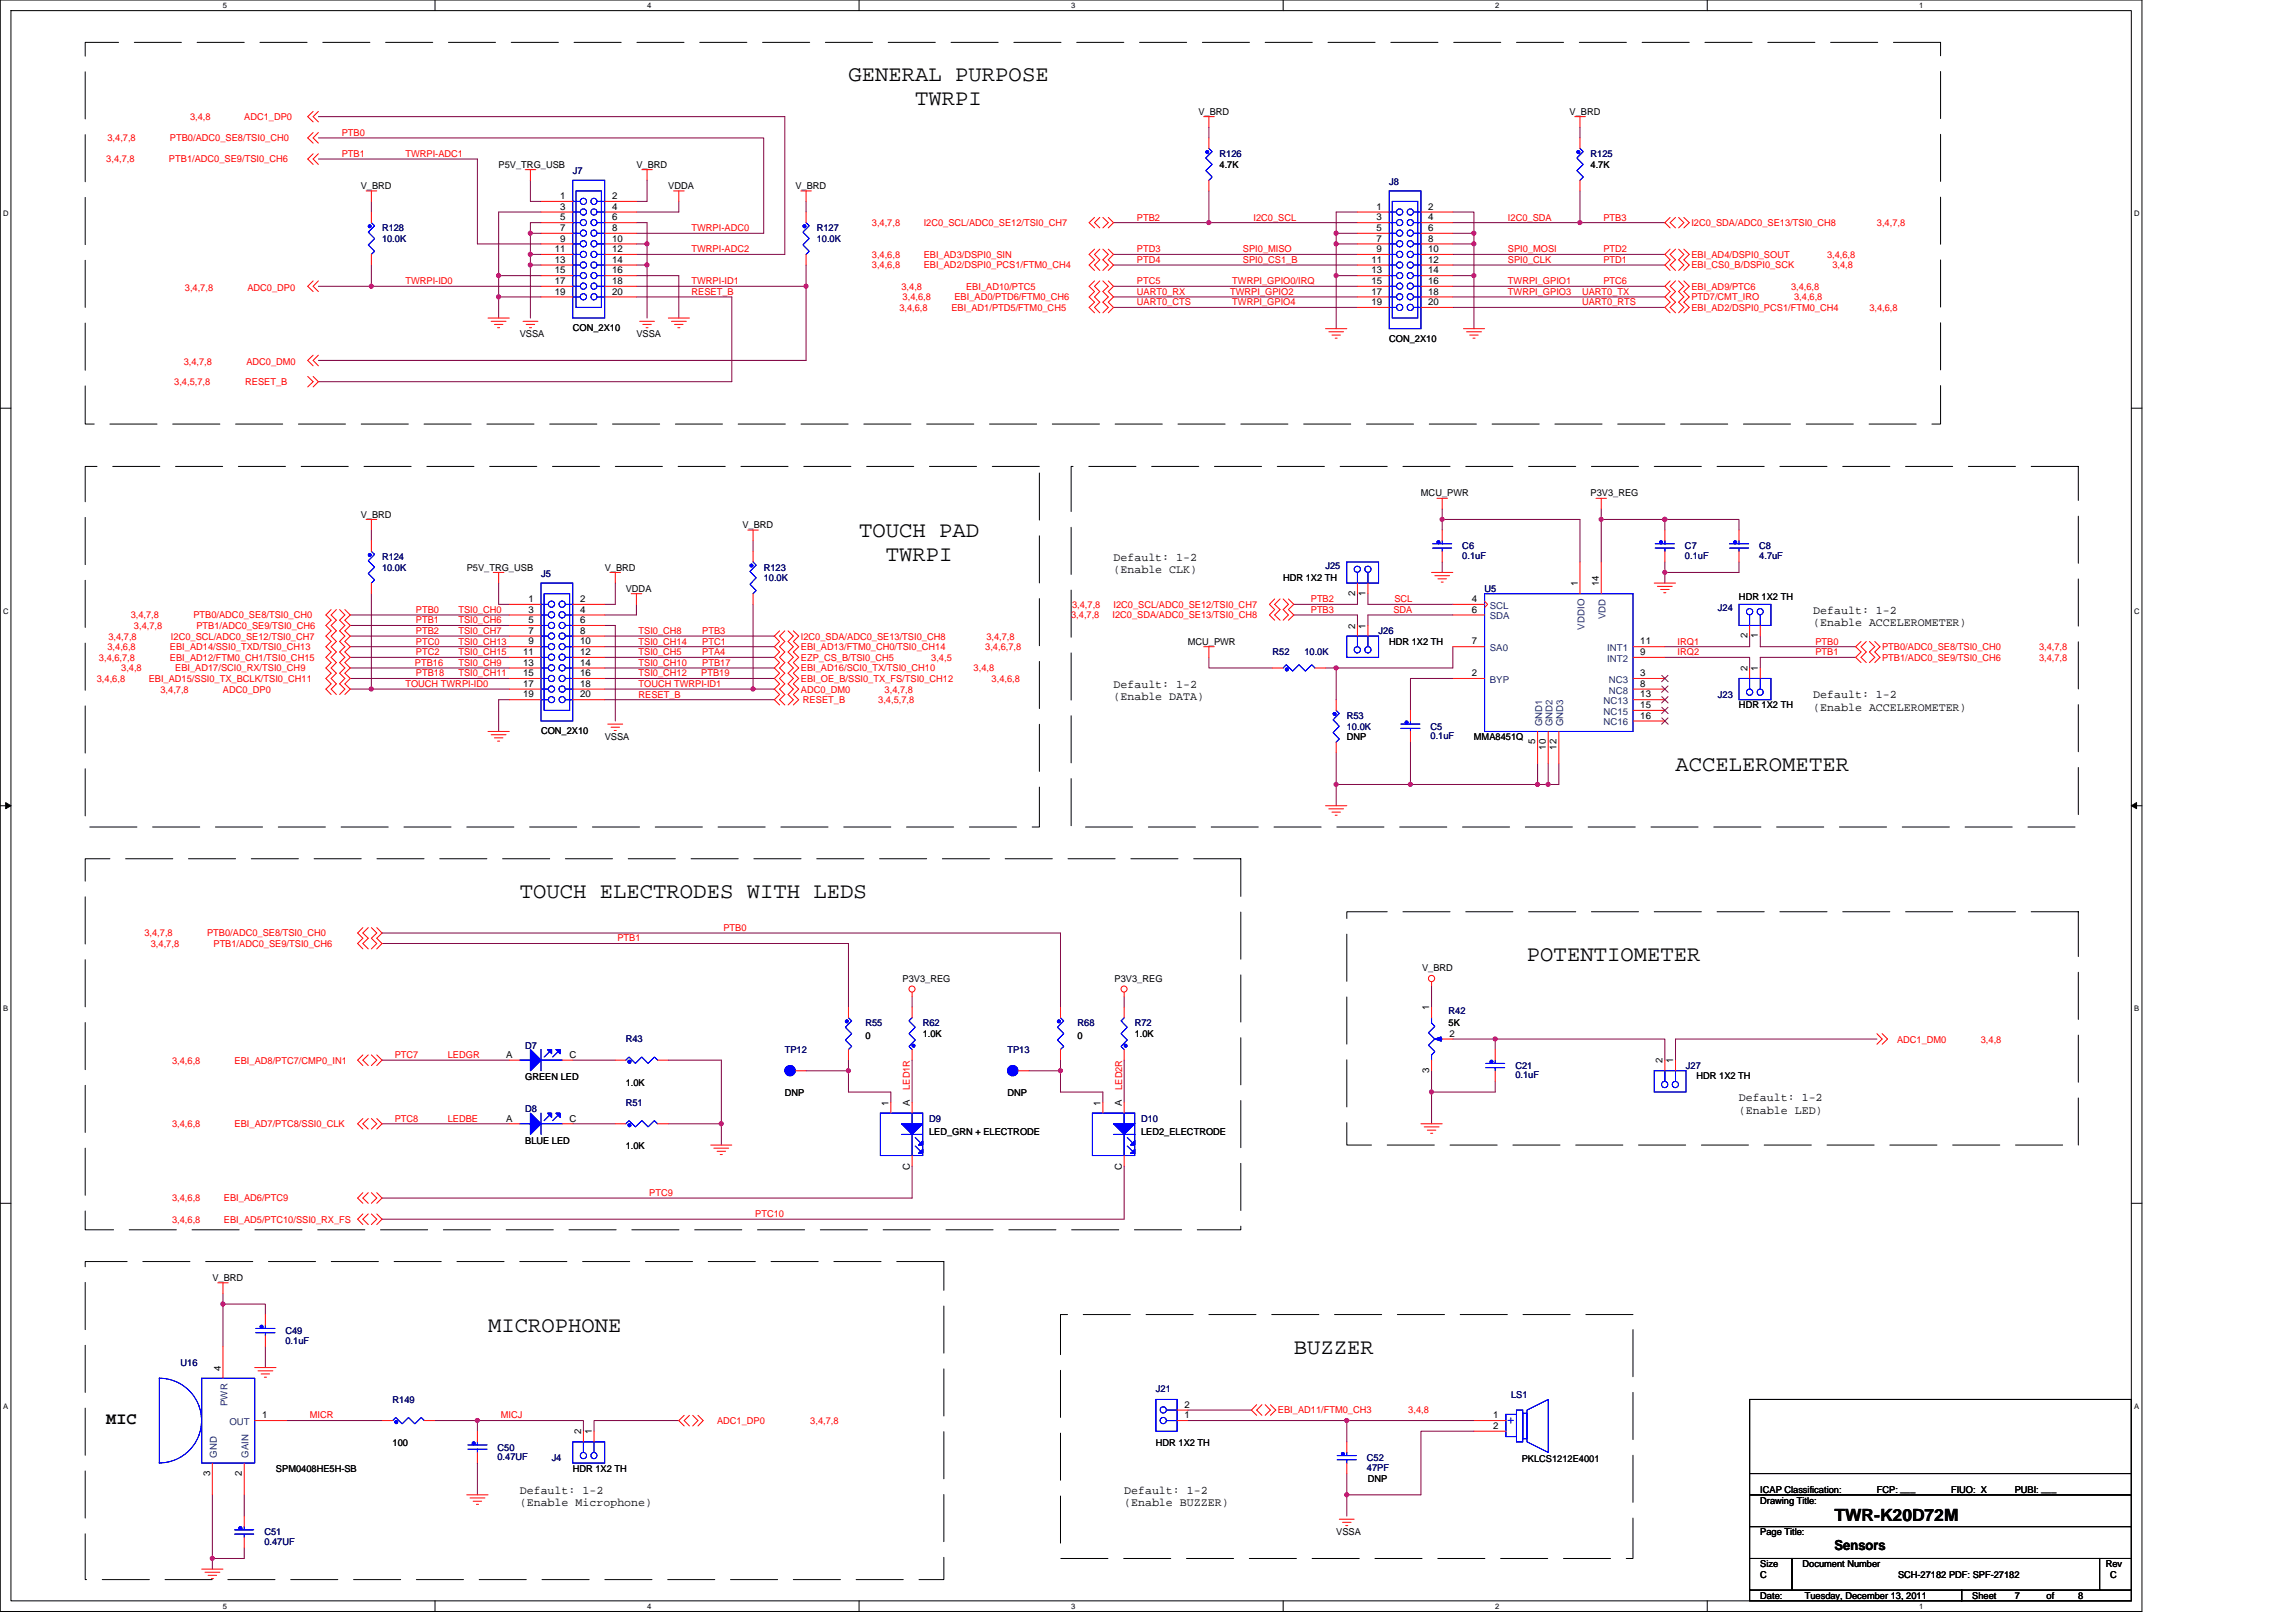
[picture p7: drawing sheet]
<svg xmlns="http://www.w3.org/2000/svg" width="297mm" height="210mm" viewBox="0 0 297 210" stroke-linecap="round" stroke-linejoin="round" font-family="sans-serif">
<defs><g id="words">
<g font-size="2.9">
<text x="109.8" y="10.5">GENERAL PURPOSE</text>
<text x="118.4" y="13.6">TWRPI</text>
<text x="111.1" y="69.5">TOUCH PAD</text>
<text x="114.6" y="72.6">TWRPI</text>
<text x="216.8" y="99.7">ACCELEROMETER</text>
<text x="67.2" y="116.2">TOUCH ELECTRODES WITH LEDS</text>
<text x="197.5" y="124.4">POTENTIOMETER</text>
<text x="63.1" y="172.4">MICROPHONE</text>
<text x="167.4" y="175.1">BUZZER</text>
</g>
<g font-size="2.2">
<text x="13.8" y="184.3">MIC</text>
<text x="237.3" y="196.8">TWR-K20D72M</text>
</g>
<text font-size="1.8" fill="#00f" x="194.9" y="184.2">+</text>
<text font-size="1.8" x="237.3" y="200.5">Sensors</text>
<g font-size="1.5">
<text x="144.1" y="72.5">Default: 1-2</text>
<text x="144.1" y="74.1">(Enable CLK)</text>
<text x="234.6" y="79.4">Default: 1-2</text>
<text x="234.6" y="81">(Enable ACCELEROMETER)</text>
<text x="144.1" y="89">Default: 1-2</text>
<text x="144.1" y="90.6">(Enable DATA)</text>
<text x="234.6" y="90.4">Default: 1-2</text>
<text x="234.6" y="92">(Enable ACCELEROMETER)</text>
<text x="225" y="142.5">Default: 1-2</text>
<text x="225" y="144.1">(Enable LED)</text>
<text x="67.2" y="193.2">Default: 1-2</text>
<text x="67.2" y="194.8">(Enable Microphone)</text>
<text x="145.4" y="193.2">Default: 1-2</text>
<text x="145.4" y="194.8">(Enable BUZZER)</text>
</g>
<g font-size="1.2" fill="#f00">
<text x="24.6" y="15.5">3,4,8</text>
<text x="31.6" y="15.5">ADC1_DP0</text>
<text x="44.2" y="17.6">PTB0</text>
<text x="13.8" y="21">3,4,7,8</text>
<text x="13.9" y="18.3">3,4,7,8</text>
<text x="21.9" y="21">PTB1/ADC0_SE9/TSI0_CH6</text>
<text x="22" y="18.3">PTB0/ADC0_SE8/TSI0_CH0</text>
<text x="44.2" y="20.3">PTB1</text>
<text x="52.4" y="20.3">TWRPI-ADC1</text>
<text x="89.5" y="29.9">TWRPI-ADC0</text>
<text x="112.8" y="29.3">3,4,7,8</text>
<text x="119.5" y="29.3">I2C0_SCL/ADC0_SE12/TSI0_CH7</text>
<text x="147.1" y="28.5">PTB2</text>
<text x="162.2" y="28.5">I2C0_SCL</text>
<text x="195.1" y="28.5">I2C0_SDA</text>
<text x="207.4" y="28.5">PTB3</text>
<text x="218.8" y="29.3">I2C0_SDA/ADC0_SE13/TSI0_CH8</text>
<text x="242.8" y="29.3">3,4,7,8</text>
<text x="89.5" y="32.6">TWRPI-ADC2</text>
<text x="112.8" y="33.4">3,4,6,8</text>
<text x="112.8" y="34.7">3,4,6,8</text>
<text x="119.5" y="33.4">EBI_AD3/DSPI0_SIN</text>
<text x="119.5" y="34.7">EBI_AD2/DSPI0_PCS1/FTM0_CH4</text>
<text x="147.1" y="34">PTD4</text>
<text x="147.1" y="32.6">PTD3</text>
<text x="160.8" y="34">SPI0_CS1_B</text>
<text x="160.8" y="32.6">SPI0_MISO</text>
<text x="195.1" y="34">SPI0_CLK</text>
<text x="195.1" y="32.6">SPI0_MOSI</text>
<text x="207.4" y="34">PTD1</text>
<text x="207.4" y="32.6">PTD2</text>
<text x="218.8" y="33.4">EBI_AD4/DSPI0_SOUT</text>
<text x="218.8" y="34.7">EBI_CS0_B/DSPI0_SCK</text>
<text x="236.4" y="33.4">3,4,6,8</text>
<text x="237.1" y="34.7">3,4,8</text>
<text x="23.9" y="37.6">3,4,7,8</text>
<text x="32" y="37.6">ADC0_DP0</text>
<text x="52.4" y="36.8">TWRPI-ID0</text>
<text x="89.5" y="38.1">RESET_B</text>
<text x="89.5" y="36.8">TWRPI-ID1</text>
<text x="116.3" y="40.2">3,4,6,8</text>
<text x="116.6" y="37.5">3,4,8</text>
<text x="116.8" y="38.8">3,4,6,8</text>
<text x="123.1" y="40.2">EBI_AD1/PTD5/FTM0_CH5</text>
<text x="123.5" y="38.8">EBI_AD0/PTD6/FTM0_CH6</text>
<text x="125" y="37.5">EBI_AD10/PTC5</text>
<text x="147.1" y="38.1">UART0_RX</text>
<text x="147.1" y="39.5">UART0_CTS</text>
<text x="147.1" y="36.8">PTC5</text>
<text x="159.1" y="38.1">TWRPI_GPIO2</text>
<text x="159.4" y="39.5">TWRPI_GPIO4</text>
<text x="159.4" y="36.8">TWRPI_GPIO0/IRQ</text>
<text x="195.1" y="38.1">TWRPI_GPIO3</text>
<text x="195.1" y="36.8">TWRPI_GPIO1</text>
<text x="204.7" y="39.5">UART0_RTS</text>
<text x="204.7" y="38.1">UART0_TX</text>
<text x="207.4" y="36.8">PTC6</text>
<text x="218.8" y="38.8">PTD7/CMT_IRO</text>
<text x="218.8" y="40.2">EBI_AD2/DSPI0_PCS1/FTM0_CH4</text>
<text x="218.8" y="37.5">EBI_AD9/PTC6</text>
<text x="231.7" y="37.5">3,4,6,8</text>
<text x="232.1" y="38.8">3,4,6,8</text>
<text x="241.8" y="40.2">3,4,6,8</text>
<text x="23.8" y="47.2">3,4,7,8</text>
<text x="31.9" y="47.2">ADC0_DM0</text>
<text x="22.5" y="49.8">3,4,5,7,8</text>
<text x="31.7" y="49.8">RESET_B</text>
<text x="169.6" y="77.9">PTB2</text>
<text x="180.4" y="77.9">SCL</text>
<text x="14" y="82.7">3,4,7,8</text>
<text x="16.9" y="80">3,4,7,8</text>
<text x="17.3" y="81.4">3,4,7,8</text>
<text x="22.1" y="82.7">I2C0_SCL/ADC0_SE12/TSI0_CH7</text>
<text x="25" y="80">PTB0/ADC0_SE8/TSI0_CH0</text>
<text x="25.4" y="81.4">PTB1/ADC0_SE9/TSI0_CH6</text>
<text x="53.8" y="82">PTB2</text>
<text x="53.8" y="79.3">PTB0</text>
<text x="53.8" y="83.4">PTC0</text>
<text x="53.8" y="80.6">PTB1</text>
<text x="59.3" y="82">TSI0_CH7</text>
<text x="59.3" y="79.3">TSI0_CH0</text>
<text x="59.3" y="83.4">TSI0_CH13</text>
<text x="59.3" y="80.6">TSI0_CH6</text>
<text x="82.6" y="83.4">TSI0_CH14</text>
<text x="82.6" y="82">TSI0_CH8</text>
<text x="90.8" y="83.4">PTC1</text>
<text x="90.8" y="82">PTB3</text>
<text x="103.6" y="82.7">I2C0_SDA/ADC0_SE13/TSI0_CH8</text>
<text x="127.6" y="82.7">3,4,7,8</text>
<text x="138.6" y="80">3,4,7,8</text>
<text x="138.7" y="78.6">3,4,7,8</text>
<text x="143.9" y="80">I2C0_SDA/ADC0_SE13/TSI0_CH8</text>
<text x="144.1" y="78.6">I2C0_SCL/ADC0_SE12/TSI0_CH7</text>
<text x="169.6" y="79.3">PTB3</text>
<text x="180.3" y="79.3">SDA</text>
<text x="217" y="83.4">IRQ1</text>
<text x="234.9" y="83.4">PTB0</text>
<text x="12.5" y="88.2">3,4,6,8</text>
<text x="12.8" y="85.5">3,4,6,7,8</text>
<text x="13.9" y="84.1">3,4,6,8</text>
<text x="15.7" y="86.8">3,4,8</text>
<text x="19.2" y="88.2">EBI_AD15/SSI0_TX_BCLK/TSI0_CH11</text>
<text x="20.8" y="89.6">3,4,7,8</text>
<text x="22" y="84.1">EBI_AD14/SSI0_TXD/TSI0_CH13</text>
<text x="22" y="85.5">EBI_AD12/FTM0_CH1/TSI0_CH15</text>
<text x="22.7" y="86.8">EBI_AD17/SCI0_RX/TSI0_CH9</text>
<text x="28.8" y="89.6">ADC0_DP0</text>
<text x="52.4" y="88.9">TOUCH TWRPI-ID0</text>
<text x="53.7" y="86.1">PTB16</text>
<text x="53.8" y="87.5">PTB18</text>
<text x="53.8" y="84.8">PTC2</text>
<text x="59.3" y="87.5">TSI0_CH11</text>
<text x="59.3" y="84.8">TSI0_CH15</text>
<text x="59.3" y="86.1">TSI0_CH9</text>
<text x="82.6" y="88.9">TOUCH TWRPI-ID1</text>
<text x="82.6" y="87.5">TSI0_CH12</text>
<text x="82.6" y="84.8">TSI0_CH5</text>
<text x="82.6" y="86.1">TSI0_CH10</text>
<text x="90.7" y="87.5">PTB19</text>
<text x="90.8" y="84.8">PTA4</text>
<text x="90.8" y="86.1">PTB17</text>
<text x="103.6" y="84.1">EBI_AD13/FTM0_CH0/TSI0_CH14</text>
<text x="103.6" y="85.5">EZP_CS_B/TSI0_CH5</text>
<text x="103.6" y="86.8">EBI_AD16/SCI0_TX/TSI0_CH10</text>
<text x="103.6" y="88.2">EBI_OE_B/SSI0_TX_FS/TSI0_CH12</text>
<text x="103.6" y="89.6">ADC0_DM0</text>
<text x="114.4" y="89.6">3,4,7,8</text>
<text x="120.5" y="85.5">3,4,5</text>
<text x="126" y="86.8">3,4,8</text>
<text x="127.5" y="84.1">3,4,6,7,8</text>
<text x="128.3" y="88.2">3,4,6,8</text>
<text x="217" y="84.8">IRQ2</text>
<text x="234.9" y="84.8">PTB1</text>
<text x="243.5" y="84.1">PTB0/ADC0_SE8/TSI0_CH0</text>
<text x="243.5" y="85.5">PTB1/ADC0_SE9/TSI0_CH6</text>
<text x="263.8" y="84.1">3,4,7,8</text>
<text x="263.8" y="85.5">3,4,7,8</text>
<text x="82.6" y="90.3">RESET_B</text>
<text x="103.9" y="91">RESET_B</text>
<text x="113.6" y="91">3,4,5,7,8</text>
<text x="18.7" y="121.1">3,4,7,8</text>
<text x="19.5" y="122.5">3,4,7,8</text>
<text x="26.8" y="121.1">PTB0/ADC0_SE8/TSI0_CH0</text>
<text x="27.6" y="122.5">PTB1/ADC0_SE9/TSI0_CH6</text>
<text x="79.9" y="121.8">PTB1</text>
<text x="93.6" y="120.4">PTB0</text>
<text x="22.3" y="137.6">3,4,6,8</text>
<text x="30.3" y="137.6">EBI_AD8/PTC7/CMP0_IN1</text>
<text x="51.1" y="136.9">PTC7</text>
<text x="57.9" y="136.9">LEDGR</text>
<text x="245.4" y="135">ADC1_DM0</text>
<text x="256.3" y="135">3,4,8</text>
<text x="117.7" y="141" transform="rotate(-90 117.7 141)">LED1R</text>
<text x="145.2" y="141" transform="rotate(-90 145.2 141)">LED2R</text>
<text x="22.3" y="145.8">3,4,6,8</text>
<text x="30.3" y="145.8">EBI_AD7/PTC8/SSI0_CLK</text>
<text x="51.1" y="145.1">PTC8</text>
<text x="57.9" y="145.1">LEDBE</text>
<text x="22.3" y="155.4">3,4,6,8</text>
<text x="29" y="155.4">EBI_AD6/PTC9</text>
<text x="84" y="154.7">PTC9</text>
<text x="22.3" y="158.2">3,4,6,8</text>
<text x="29" y="158.2">EBI_AD5/PTC10/SSI0_RX_FS</text>
<text x="97.7" y="157.5">PTC10</text>
<text x="40.1" y="183.5">MICR</text>
<text x="64.8" y="183.5">MICJ</text>
<text x="92.8" y="184.2">ADC1_DP0</text>
<text x="104.8" y="184.2">3,4,7,8</text>
<text x="165.3" y="182.9">EBI_AD11/FTM0_CH3</text>
<text x="182.2" y="182.9">3,4,8</text>
</g>
<g font-size="1.2">
<text x="155" y="14.8">V_BRD</text>
<text x="203" y="14.8">V_BRD</text>
<text x="64.5" y="21.7">P5V_TRG_USB</text>
<text x="82.3" y="21.7">V_BRD</text>
<text x="157.8" y="21.7">4.7K</text>
<text x="205.8" y="21.7">4.7K</text>
<text x="46.7" y="24.4">V_BRD</text>
<text x="72.5" y="25.8">1</text>
<text x="72.5" y="27.1">3</text>
<text x="72.5" y="28.5">5</text>
<text x="72.5" y="29.9">7</text>
<text x="79.2" y="25.8">2</text>
<text x="79.2" y="27.1">4</text>
<text x="79.2" y="28.5">6</text>
<text x="79.2" y="29.9">8</text>
<text x="86.5" y="24.4">VDDA</text>
<text x="102.9" y="24.4">V_BRD</text>
<text x="178.1" y="27.1">1</text>
<text x="178.1" y="28.5">3</text>
<text x="178.1" y="29.9">5</text>
<text x="184.8" y="27.1">2</text>
<text x="184.8" y="28.5">4</text>
<text x="184.8" y="29.9">6</text>
<text x="71.8" y="32.6">11</text>
<text x="71.8" y="34">13</text>
<text x="71.8" y="35.4">15</text>
<text x="72.5" y="31.3">9</text>
<text x="79.2" y="31.3">10</text>
<text x="79.2" y="32.6">12</text>
<text x="79.2" y="34">14</text>
<text x="79.2" y="35.4">16</text>
<text x="177.4" y="34">11</text>
<text x="177.4" y="35.4">13</text>
<text x="178.1" y="31.3">7</text>
<text x="178.1" y="32.6">9</text>
<text x="184.8" y="31.3">8</text>
<text x="184.8" y="32.6">10</text>
<text x="184.8" y="34">12</text>
<text x="184.8" y="35.4">14</text>
<text x="71.8" y="36.7">17</text>
<text x="71.8" y="38.1">19</text>
<text x="79.2" y="36.7">18</text>
<text x="79.2" y="38.1">20</text>
<text x="177.4" y="36.7">15</text>
<text x="177.4" y="38.1">17</text>
<text x="177.4" y="39.5">19</text>
<text x="184.8" y="36.7">16</text>
<text x="184.8" y="38.1">18</text>
<text x="184.8" y="39.5">20</text>
<text x="67.2" y="43.6">VSSA</text>
<text x="74.1" y="42.8">CON_2X10</text>
<text x="82.3" y="43.6">VSSA</text>
<text x="179.7" y="44.2">CON_2X10</text>
<text x="183.8" y="64.2">MCU_PWR</text>
<text x="205.8" y="64.2">P3V3_REG</text>
<text x="46.7" y="67">V_BRD</text>
<text x="96.1" y="68.3">V_BRD</text>
<text x="60.4" y="73.8">P5V_TRG_USB</text>
<text x="68.4" y="77.9">1</text>
<text x="75.1" y="77.9">2</text>
<text x="78.2" y="73.8">V_BRD</text>
<text x="81" y="76.6">VDDA</text>
<text x="166" y="75.2">HDR 1X2 TH</text>
<text x="175.3" y="77.1" transform="rotate(-90 175.3 77.1)">2</text>
<text x="176.7" y="77.1" transform="rotate(-90 176.7 77.1)">1</text>
<text x="190.4" y="77.9">4</text>
<text x="204.1" y="75.9" transform="rotate(-90 204.1 75.9)">1</text>
<text x="206.9" y="75.9" transform="rotate(-90 206.9 75.9)">14</text>
<text x="225" y="77.7">HDR 1X2 TH</text>
<text x="68.4" y="79.3">3</text>
<text x="68.4" y="80.6">5</text>
<text x="68.4" y="82">7</text>
<text x="68.4" y="83.4">9</text>
<text x="75.1" y="79.3">4</text>
<text x="75.1" y="80.6">6</text>
<text x="75.1" y="82">8</text>
<text x="75.1" y="83.4">10</text>
<text x="153.7" y="83.4">MCU_PWR</text>
<text x="175.3" y="81.3" transform="rotate(-90 175.3 81.3)">2</text>
<text x="176.7" y="81.3" transform="rotate(-90 176.7 81.3)">1</text>
<text x="179.7" y="83.4">HDR 1X2 TH</text>
<text x="190.4" y="79.3">6</text>
<text x="190.4" y="83.4">7</text>
<text x="212.2" y="83.4">11</text>
<text x="226.1" y="82.6" transform="rotate(-90 226.1 82.6)">2</text>
<text x="227.4" y="82.6" transform="rotate(-90 227.4 82.6)">1</text>
<text x="67.7" y="84.8">11</text>
<text x="67.7" y="86.1">13</text>
<text x="67.7" y="87.5">15</text>
<text x="67.7" y="88.9">17</text>
<text x="75.1" y="84.8">12</text>
<text x="75.1" y="86.1">14</text>
<text x="75.1" y="87.5">16</text>
<text x="75.1" y="88.9">18</text>
<text x="190.4" y="87.5">2</text>
<text x="212.2" y="84.8">9</text>
<text x="212.2" y="87.5">3</text>
<text x="212.2" y="88.9">8</text>
<text x="226.1" y="86.8" transform="rotate(-90 226.1 86.8)">2</text>
<text x="227.4" y="86.8" transform="rotate(-90 227.4 86.8)">1</text>
<text x="67.7" y="90.2">19</text>
<text x="70" y="95">CON_2X10</text>
<text x="75.1" y="90.2">20</text>
<text x="78.2" y="95.8">VSSA</text>
<text x="174.2" y="95.8">DNP</text>
<text x="190.7" y="95.8">MMA8451Q</text>
<text x="212.2" y="90.2">13</text>
<text x="212.2" y="91.6">15</text>
<text x="212.2" y="93">16</text>
<text x="225" y="91.7">HDR 1X2 TH</text>
<text x="198.6" y="96.3" transform="rotate(-90 198.6 96.3)">5</text>
<text x="200" y="97" transform="rotate(-90 200 97)">10</text>
<text x="201.4" y="97" transform="rotate(-90 201.4 97)">12</text>
<text x="184" y="125.7">V_BRD</text>
<text x="116.8" y="127">P3V3_REG</text>
<text x="144.2" y="127">P3V3_REG</text>
<text x="184.9" y="130.7" transform="rotate(-90 184.9 130.7)">1</text>
<text x="65.5" y="136.9">A</text>
<text x="73.7" y="136.9">C</text>
<text x="112" y="134.5">0</text>
<text x="119.4" y="134.2">1.0K</text>
<text x="139.4" y="134.5">0</text>
<text x="146.8" y="134.2">1.0K</text>
<text x="187.4" y="132.8">5K</text>
<text x="187.5" y="134.1">2</text>
<text x="215.1" y="137.6" transform="rotate(-90 215.1 137.6)">2</text>
<text x="216.5" y="137.6" transform="rotate(-90 216.5 137.6)">1</text>
<text x="67.9" y="139.8">GREEN LED</text>
<text x="81" y="140.5">1.0K</text>
<text x="101.5" y="141.9">DNP</text>
<text x="115" y="143.1" transform="rotate(-90 115 143.1)">1</text>
<text x="117.7" y="143.1" transform="rotate(-90 117.7 143.1)">A</text>
<text x="130.3" y="141.9">DNP</text>
<text x="142.4" y="143.1" transform="rotate(-90 142.4 143.1)">1</text>
<text x="145.1" y="143.1" transform="rotate(-90 145.1 143.1)">A</text>
<text x="184.9" y="138.8" transform="rotate(-90 184.9 138.8)">3</text>
<text x="219.5" y="139.7">HDR 1X2 TH</text>
<text x="65.5" y="145.1">A</text>
<text x="67.9" y="148">BLUE LED</text>
<text x="73.7" y="145.1">C</text>
<text x="81" y="148.7">1.0K</text>
<text x="120.2" y="146.8">LED_GRN + ELECTRODE</text>
<text x="147.6" y="146.8">LED2_ELECTRODE</text>
<text x="117.7" y="151.4" transform="rotate(-90 117.7 151.4)">C</text>
<text x="145.1" y="151.4" transform="rotate(-90 145.1 151.4)">C</text>
<text x="27.5" y="165.7">V_BRD</text>
<text x="28.6" y="177.4" transform="rotate(-90 28.6 177.4)">4</text>
<text x="33.9" y="183.5">1</text>
<text x="75.2" y="185.6" transform="rotate(-90 75.2 185.6)">2</text>
<text x="76.6" y="185.6" transform="rotate(-90 76.6 185.6)">1</text>
<text x="153.2" y="183.5">1</text>
<text x="153.2" y="182.1">2</text>
<text x="193.2" y="183.5">1</text>
<text x="193.2" y="184.9">2</text>
<text x="27.2" y="190.9" transform="rotate(-90 27.2 190.9)">3</text>
<text x="31.3" y="190.9" transform="rotate(-90 31.3 190.9)">2</text>
<text x="35.7" y="190.4">SPM0408HE5H-SB</text>
<text x="50.8" y="187.1">100</text>
<text x="74.1" y="190.4">HDR 1X2 TH</text>
<text x="149.5" y="187.1">HDR 1X2 TH</text>
<text x="177" y="191.8">DNP</text>
<text x="196.9" y="189.2">PKLCS1212E4001</text>
<text x="227.7" y="194.5">Drawing Title:</text>
<text x="227.7" y="193.1">ICAP Classification:</text>
<text x="242.8" y="193.1">FCP: ___</text>
<text x="252.4" y="193.1">FIUO: X</text>
<text x="260.6" y="193.1">PUBI: ___</text>
<text x="172.9" y="198.6">VSSA</text>
<text x="227.7" y="202.8">Size</text>
<text x="227.7" y="198.6">Page Title:</text>
<text x="233.2" y="202.8">Document Number</text>
<text x="272.4" y="202.8">Rev</text>
<text x="227.7" y="206.9">Date:</text>
<text x="227.7" y="204.1">C</text>
<text x="233.5" y="206.9">Tuesday, December 13, 2011</text>
<text x="245.6" y="204.1">SCH-27182 PDF: SPF-27182</text>
<text x="255.2" y="206.9">Sheet</text>
<text x="260.6" y="206.9">7</text>
<text x="264.8" y="206.9">of</text>
<text x="268.9" y="206.9">8</text>
<text x="273" y="204.1">C</text>
</g>
<g font-size="1.2" fill="#000080">
<text x="74.1" y="22.5">J7</text>
<text x="157.8" y="20.3">R126</text>
<text x="179.7" y="23.9">J8</text>
<text x="205.8" y="20.3">R125</text>
<text x="49.4" y="29.9">R128</text>
<text x="105.7" y="29.9">R127</text>
<text x="49.4" y="31.3">10.0K</text>
<text x="105.7" y="31.3">10.0K</text>
<text x="189.2" y="71.1">C6</text>
<text x="218" y="71.1">C7</text>
<text x="227.6" y="71.1">C8</text>
<text x="49.4" y="72.5">R124</text>
<text x="49.4" y="73.8">10.0K</text>
<text x="70" y="74.6">J5</text>
<text x="98.8" y="73.8">R123</text>
<text x="98.8" y="75.2">10.0K</text>
<text x="171.5" y="73.6">J25</text>
<text x="189.2" y="72.3">0.1uF</text>
<text x="192.1" y="76.6">U5</text>
<text x="218" y="72.3">0.1uF</text>
<text x="227.6" y="72.3">4.7uF</text>
<text x="178.3" y="82">J26</text>
<text x="222.2" y="79">J24</text>
<text x="164.6" y="84.8">R52</text>
<text x="168.8" y="84.8">10.0K</text>
<text x="174.2" y="93">R53</text>
<text x="174.2" y="94.4">10.0K</text>
<text x="185.1" y="94.4">C5</text>
<text x="185.1" y="95.6">0.1uF</text>
<text x="222.2" y="90.3">J23</text>
<text x="187.4" y="131.1">R42</text>
<text x="67.9" y="135.7">D7</text>
<text x="81" y="134.9">R43</text>
<text x="101.5" y="136.2">TP12</text>
<text x="112" y="132.8">R55</text>
<text x="119.4" y="132.8">R62</text>
<text x="130.3" y="136.2">TP13</text>
<text x="139.4" y="132.8">R68</text>
<text x="146.8" y="132.8">R72</text>
<text x="67.9" y="143.9">D8</text>
<text x="81" y="143.1">R51</text>
<text x="196" y="138.3">C21</text>
<text x="196" y="139.5">0.1uF</text>
<text x="218.1" y="138.3">J27</text>
<text x="120.2" y="145.1">D9</text>
<text x="147.6" y="145.1">D10</text>
<text x="36.9" y="172.6">C49</text>
<text x="36.9" y="173.8">0.1uF</text>
<text x="23.4" y="176.7">U16</text>
<text x="50.8" y="181.5">R149</text>
<text x="149.5" y="180.1">J21</text>
<text x="195.5" y="180.9">LS1</text>
<text x="64.4" y="187.7">C50</text>
<text x="64.4" y="188.9">0.47UF</text>
<text x="71.4" y="189">J4</text>
<text x="176.8" y="189">C52</text>
<text x="176.8" y="190.3">47PF</text>
<text x="34.2" y="198.6">C51</text>
<text x="34.2" y="199.9">0.47UF</text>
</g>
<g font-size="1.2" fill="#004080">
<text x="192.7" y="78.8">SCL</text>
<text x="192.7" y="80.1">SDA</text>
<text x="205" y="81.4" transform="rotate(-90 205 81.4)">VDDIO</text>
<text x="207.7" y="80.1" transform="rotate(-90 207.7 80.1)">VDD</text>
<text x="192.7" y="88.3">BYP</text>
<text x="192.7" y="84.2">SA0</text>
<text x="207.9" y="84.2">INT1</text>
<text x="207.9" y="85.6">INT2</text>
<text x="208.1" y="88.3">NC3</text>
<text x="208.1" y="89.7">NC8</text>
<text x="199.5" y="94" transform="rotate(-90 199.5 94)">GND1</text>
<text x="200.9" y="94" transform="rotate(-90 200.9 94)">GND2</text>
<text x="202.2" y="94" transform="rotate(-90 202.2 94)">GND3</text>
<text x="207.5" y="91.1">NC13</text>
<text x="207.5" y="92.5">NC15</text>
<text x="207.5" y="93.9">NC16</text>
<text x="29.4" y="181.9" transform="rotate(-90 29.4 181.9)">PWR</text>
<text x="29.7" y="184.4">OUT</text>
<text x="28" y="188.6" transform="rotate(-90 28 188.6)">GND</text>
<text x="32.2" y="188.6" transform="rotate(-90 32.2 188.6)">GAIN</text>
</g>
<g font-size="1">
<text x="28.8" y="1">5</text>
<text x="83.7" y="1">4</text>
<text x="138.6" y="1">3</text>
<text x="193.4" y="1">2</text>
<text x="248.3" y="1">1</text>
<text x=".4" y="28">D</text>
<text x="276.1" y="28">D</text>
<text x=".4" y="79.4">C</text>
<text x="276.1" y="79.4">C</text>
<text x=".4" y="130.9">B</text>
<text x="276.1" y="130.9">B</text>
<text x=".4" y="182.3">A</text>
<text x="276.1" y="182.3">A</text>
<text x="28.8" y="208.2">5</text>
<text x="83.7" y="208.2">4</text>
<text x="138.6" y="208.2">3</text>
<text x="193.4" y="208.2">2</text>
<text x="248.3" y="208.2">1</text>
</g>
</g></defs>
<path d="M0 0h277.1v208.5h-277.1zM1.4 1.4h274.3v205.7h-274.3z" fill="none" stroke="#000" stroke-width=".13"/>
<g fill="#fff">
<path d="M28.8 .1h.6v1.1h-.6z"/>
<path d="M28.8 207.3h.6v1.1h-.6z"/>
</g>
<path d="M56.3 0v1.4M56.3 207.1v1.4" fill="none" stroke="#000" stroke-width=".13"/>
<g fill="#fff">
<path d="M83.7 .1h.6v1.1h-.6z"/>
<path d="M83.7 207.3h.6v1.1h-.6z"/>
</g>
<path d="M111.1 0v1.4M111.1 207.1v1.4" fill="none" stroke="#000" stroke-width=".13"/>
<g fill="#fff">
<path d="M138.6 .1h.5v1.1h-.5z"/>
<path d="M138.6 207.3h.5v1.1h-.5z"/>
</g>
<path d="M166 0v1.4M166 207.1v1.4" fill="none" stroke="#000" stroke-width=".13"/>
<g fill="#fff">
<path d="M193.4 .1h.6v1.1h-.6z"/>
<path d="M193.4 207.3h.6v1.1h-.6z"/>
</g>
<path d="M220.9 0v1.4M220.9 207.1v1.4" fill="none" stroke="#000" stroke-width=".13"/>
<g fill="#fff">
<path d="M248.3 .1h.6v1.1h-.6z"/>
<path d="M248.3 207.3h.6v1.1h-.6z"/>
<path d="M.4 27.1h.7v1.1h-.7z"/>
<path d="M276.1 27.1h.7v1.1h-.7z"/>
<path d="M.4 78.5h.7v1.1h-.7z"/>
<path d="M276.1 78.5h.7v1.1h-.7z"/>
</g>
<path d="M0 52.8h1.4M275.7 52.8h1.4" fill="none" stroke="#000" stroke-width=".13"/>
<g fill="#fff">
<path d="M.4 130h.7v1.1h-.7z"/>
<path d="M276.1 130h.7v1.1h-.7z"/>
</g>
<path d="M0 104.2h1.4M275.7 104.2h1.4" fill="none" stroke="#000" stroke-width=".13"/>
<path d="M.7 103.8l.7 .4-.7 .4zM275.7 104.2l.7-.4v.8z" fill="#000" stroke="#000" stroke-width=".13"/>
<g fill="#fff">
<path d="M.4 181.4h.7v1.1h-.7z"/>
<path d="M276.1 181.4h.7v1.1h-.7z"/>
</g>
<path d="M0 155.7h1.4M275.7 155.7h1.4M226.4 193.4h49.3v4.1h-49.3zM226.4 197.5h49.3v4.1h-49.3zM226.4 181.1h49.3v12.3h-49.3zM226.4 190.6h49.3M226.4 205.7h27.4v1.4h-27.4zM226.4 201.6h5.4v4.1h-5.4zM231.8 201.6h39.8v4.1h-39.8zM253.8 205.7h21.9v1.4h-21.9zM271.6 201.6h4.1v4.1h-4.1z" fill="none" stroke="#000" stroke-width=".13"/>
<path d="M11 5.5h240.1v49.4h-240.1zM11 60.3h123.5v46.7h-123.5zM138.6 60.3h130.3v46.7h-130.3zM11 111.1h149.5v48h-149.5zM174.2 118h94.7v30.1h-94.7zM11 163.2h111.1v41.2h-111.1zM137.2 170.1h74.1v31.5h-74.1z" fill="none" stroke="#000" stroke-width=".13" stroke-dasharray="6.1 2"/>
<g fill="none" stroke="#800040" stroke-width=".13">
<path d="M41.2 15.1h60.3v17.8h-19.2M41.2 17.8h57.6v12.4h-16.5M156.4 16.5v1.3M204.4 16.5v1.3M41.2 37h6.8M41.2 20.6h20.6v11h8.2M48 37h22M48 26.1v1.3M48 34.3v2.7M64.5 38.4v2.7M64.5 38.4h5.5M64.5 35.7h5.5"/>
<path d="M64.5 35.7v2.7M68.6 34.3h1.4M68.6 32.9h1.4M68.6 30.2h1.4M68.6 23.3v2.8h1.4M68.6 32.9v1.4M68.6 30.2v2.7M68.6 34.3v6.8M70 27.4h-5.5v8.3M70 28.8h-1.4v1.4M82.3 38.4h12.4v11h-53.5M82.3 28.8h1.4v2.8"/>
<path d="M82.3 31.6h1.4M82.3 37h22M82.3 35.7h5.5v5.4M82.3 34.3h1.4M83.7 31.6v2.7M83.7 34.3v6.8M83.7 23.3v2.8h-1.4M87.8 26.1v1.3h-5.5M104.3 37v9.6h-63.1M104.3 26.1v1.3M104.3 34.3v2.7M144.1 34.3h31.5"/>
<path d="M144.1 39.8h31.5M144.1 32.9h31.5M144.1 37h31.5M144.1 38.4h31.5M144.1 28.8h12.3M156.4 28.8h19.2M156.4 24.7v4.1M172.9 31.6v4.1h2.7M172.9 31.6h2.7M172.9 30.2h2.7M172.9 30.2v1.4M172.9 35.7v6.8"/>
<path d="M175.6 27.4h-2.7v2.8M188 35.7h2.7M188 27.4h2.7v4.2M188 30.2h2.7M188 31.6h2.7M188 28.8h16.4M188 34.3h27.4M188 32.9h27.4M188 38.4h27.4M188 37h27.4M188 39.8h27.4M190.7 31.6v4.1"/>
<path d="M190.7 35.7v6.8M204.4 24.7v4.1M204.4 28.8h11M45.3 79.6h20.6M48 68.6v1.4M48 76.8v12.4M64.5 75.4v2.8h1.4M79.6 75.4v2.8h-1.4M82.3 78.2v1.4h-4.1M97.4 70v1.3M97.4 78.2v11M167.4 79.6h8.2v1.3"/>
<path d="M175.6 76.8v1.4h-8.2M177 76.8v1.4h11M186.6 72.7v1.4M186.6 67.2v1.4M186.6 65.8v1.4M186.6 67.2h17.8v5.5M188 79.6h-11v1.3M207.2 67.2h8.2M207.2 67.2v5.5M207.2 65.8v1.4M215.4 72.7v2.7M215.4 67.2h9.6v1.4"/>
<path d="M215.4 67.2v1.4M225 72.7v1.4h-9.6M45.3 89.2h2.7M45.3 85h20.6M45.3 82.3h20.6M45.3 83.7h20.6M45.3 80.9h20.6M45.3 86.4h20.6M45.3 87.8h20.6M48 89.2h17.9M65.9 90.5h-1.4v4.1M78.2 89.2h19.2"/>
<path d="M78.2 80.9h1.4v12.4M78.2 90.5h22M78.2 85h22M78.2 86.4h22M78.2 82.3h22M78.2 87.8h22M78.2 83.7h22M97.4 89.2h2.8M156.4 85v1.4h8.2M171.5 86.4h1.4M172.9 86.4v4.1M172.9 97.4v4.1"/>
<path d="M182.5 96v5.5M188 83.7v2.7h-15.1M188 87.8h-5.5v4.1M198.9 98.8v2.7M200.3 98.8v2.7M201.7 98.8v2.7h-1.4M215.4 85h11v1.4M226.4 82.3v1.4h-11M227.7 82.3v1.4h12.4M240.1 85h-12.4v1.4M172.9 101.5v2.7M172.9 101.5h9.6"/>
<path d="M182.5 101.5h16.4M198.9 101.5h1.4M49.4 137.2h16.5M49.4 122.1h60.4v8.2M49.4 120.7h87.8v9.6M74.1 137.2h5.5M86.5 137.2h6.8v10.9M104.3 138.5h5.5M109.8 138.5v2.8h5.4v1.3M109.8 137.2v1.3M118 137.2v5.4M118 128.9v1.4"/>
<path d="M133.1 138.5h4.1M137.2 138.5v2.8h5.5v1.3M137.2 137.2v1.3M145.4 128.9v1.4M145.4 137.2v5.4M185.2 138.5v2.8M185.2 127.6v2.7M188 134.4h5.4v1.4M193.4 134.4h22v2.8M193.4 139.9v1.4h-8.2M242.8 134.4h-26v2.8M49.4 145.4h16.5"/>
<path d="M74.1 145.4h5.5M86.5 145.4h6.8M118 150.9v4.1h-68.6M145.4 150.9v6.8h-96M185.2 141.3v4.1M28.8 167.3v1.4M34.3 170.1v-1.4h-5.5v5.5M34.3 174.2v2.7M27.5 193.4v8.2M31.6 193.4v2.8M37.1 183.8h12.3M56.3 183.8h5.5v1.4"/>
<path d="M61.8 189.3v4.1M61.8 183.8h13.7v1.4M87.8 183.8h-10.9v1.4M153.7 183.8h20.5M153.7 182.4h8.2M174.2 193.4v2.8M174.2 190.6v2.8M190.7 183.8h-16.5v2.7M190.7 185.2h-6.9v8.2h-9.6M31.6 200.3v1.3h-4.1v1.4"/>
</g>
<g fill="#f0f" stroke="#f0f" stroke-width=".13">
<circle cx="97.4" cy="89.1" r=".27"/>
<circle cx="104.3" cy="37" r=".27"/>
<circle cx="83.7" cy="31.5" r=".27"/>
<circle cx="48" cy="89.1" r=".27"/>
<circle cx="190.7" cy="35.7" r=".27"/>
<circle cx="172.9" cy="35.7" r=".27"/>
<circle cx="64.5" cy="38.4" r=".27"/>
<circle cx="68.6" cy="34.3" r=".27"/>
<circle cx="190.7" cy="30.2" r=".27"/>
<circle cx="190.7" cy="31.5" r=".27"/>
<circle cx="172.9" cy="31.5" r=".27"/>
<circle cx="172.9" cy="30.2" r=".27"/>
<circle cx="83.7" cy="34.3" r=".27"/>
<circle cx="64.5" cy="35.7" r=".27"/>
<circle cx="48" cy="37" r=".27"/>
<circle cx="68.6" cy="32.9" r=".27"/>
<circle cx="68.6" cy="30.2" r=".27"/>
<circle cx="156.4" cy="28.8" r=".27"/>
<circle cx="204.4" cy="28.8" r=".27"/>
<circle cx="185.2" cy="141.3" r=".27"/>
<circle cx="172.9" cy="86.4" r=".27"/>
<circle cx="182.5" cy="101.5" r=".27"/>
<circle cx="198.9" cy="101.5" r=".27"/>
<circle cx="186.6" cy="67.2" r=".27"/>
<circle cx="200.3" cy="101.5" r=".27"/>
<circle cx="172.9" cy="101.5" r=".27"/>
<circle cx="215.4" cy="67.2" r=".27"/>
<circle cx="207.1" cy="67.2" r=".27"/>
<circle cx="215.4" cy="74" r=".27"/>
<circle cx="28.8" cy="168.7" r=".27"/>
<circle cx="27.5" cy="201.6" r=".27"/>
<circle cx="61.7" cy="183.8" r=".27"/>
<circle cx="174.2" cy="183.8" r=".27"/>
<circle cx="174.2" cy="193.4" r=".27"/>
<circle cx="193.4" cy="134.4" r=".27"/>
<circle cx="93.3" cy="145.4" r=".27"/>
<circle cx="109.8" cy="138.5" r=".27"/>
<circle cx="137.2" cy="138.5" r=".27"/>
</g>
<g fill="none" stroke="#f00" stroke-width=".13">
<path d="M40.5 17.1l-.7 .7 .7 .7M40.5 19.9l-.7 .7 .7 .7M40.5 14.4l-.7 .7 .7 .7M41.2 17.1l-.7 .7 .7 .7M41.2 19.9l-.7 .7 .7 .7M41.2 14.4l-.7 .7 .7 .7M155.7 15.1h1.4M156.4 15.1v1.4M156.4 17.8v1.4M203.7 15.1h1.4M204.4 15.1v1.4M204.4 17.8v1.4"/>
<path d="M40.5 36.3l-.7 .7 .7 .7M41.2 36.3l-.7 .7 .7 .7M47.4 24.7h1.3M48 24.7v1.4M48 27.4v1.4M48 32.9v1.4M67.9 21.9h1.4M68.6 21.9v1.4M70 26.1h4.1M70 27.4h4.1M70 28.8h4.1M70 30.2h4.1"/>
<path d="M70 31.6h4.1M70 32.9h4.1M70 34.3h4.1M70 35.7h4.1M70 37h4.1M70 38.4h4.1M78.2 26.1h4.1M78.2 27.4h4.1M78.2 28.8h4.1M78.2 30.2h4.1M78.2 31.6h4.1M78.2 32.9h4.1"/>
<path d="M78.2 34.3h4.1M78.2 35.7h4.1M78.2 37h4.1M78.2 38.4h4.1M83 21.9h1.4M83.7 21.9v1.4M87.1 24.7h1.4M87.8 24.7v1.4M103.6 24.7h1.4M104.3 24.7v1.4M104.3 27.4v1.4M104.3 32.9v1.4"/>
<path d="M141.6 36.3l-.7 .7 .7 .7-.7 .7 .7 .7-.7 .7 .7 .7M141.6 28.1l-.7 .7 .7 .7M141.6 32.2l-.7 .7 .7 .7-.7 .7 .7 .7M142.3 36.3l-.7 .7 .7 .7-.7 .7 .7 .7-.7 .7 .7 .7M142.3 28.1l-.7 .7 .7 .7M142.3 32.2l-.7 .7 .7 .7-.7 .7 .7 .7M142.7 36.3l.7 .7-.7 .7 .7 .7-.7 .7 .7 .7-.7 .7M142.7 28.1l.7 .7-.7 .7M142.7 32.2l.7 .7-.7 .7 .7 .7-.7 .7M143.4 36.3l.7 .7-.7 .7 .7 .7-.7 .7 .7 .7-.7 .7M143.4 28.1l.7 .7-.7 .7M143.4 32.2l.7 .7-.7 .7 .7 .7-.7 .7"/>
<path d="M156.4 23.3v1.4M175.6 27.4h4.1M175.6 28.8h4.1M175.6 30.2h4.1M175.6 31.6h4.1M175.6 32.9h4.1M175.6 34.3h4.1M175.6 35.7h4.1M175.6 37h4.1M175.6 38.4h4.1M175.6 39.8h4.1M183.8 27.4h4.2"/>
<path d="M183.8 28.8h4.2M183.8 30.2h4.2M183.8 31.6h4.2M183.8 32.9h4.2M183.8 34.3h4.2M183.8 35.7h4.2M183.8 37h4.2M183.8 38.4h4.2M183.8 39.8h4.2M204.4 23.3v1.4M216.1 36.3l-.7 .7 .7 .7-.7 .7 .7 .7-.7 .7 .7 .7M216.1 28.1l-.7 .7 .7 .7"/>
<path d="M216.1 32.2l-.7 .7 .7 .7-.7 .7 .7 .7M216.8 36.3l-.7 .7 .7 .7-.7 .7 .7 .7-.7 .7 .7 .7M216.8 28.1l-.7 .7 .7 .7M216.8 32.2l-.7 .7 .7 .7-.7 .7 .7 .7M217.2 36.3l.6 .7-.6 .7 .6 .7-.6 .7 .6 .7-.6 .7M217.2 28.1l.6 .7-.6 .7M217.2 32.2l.6 .7-.6 .7 .6 .7-.6 .7M217.8 36.3l.7 .7-.7 .7 .7 .7-.7 .7 .7 .7-.7 .7M217.8 28.1l.7 .7-.7 .7M217.8 32.2l.7 .7-.7 .7 .7 .7-.7 .7M39.8 48.7l.7 .7-.7 .7M40.5 46l-.7 .6 .7 .7"/>
<path d="M40.5 48.7l.7 .7-.7 .7M41.2 46l-.7 .6 .7 .7M63.1 41.1h2.8M63.5 41.6h2M64 42h1.1M64.4 42.4h.2M67.7 41.6h1.9M68.1 42h1.1M68.5 42.4h.3M82.8 41.6h1.9M83.2 42h1.1M83.6 42.4h.2"/>
<path d="M86.5 41.1h2.7M86.9 41.6h1.9M87.3 42h1.1M87.7 42.4h.3M171.5 42.5h2.7M171.9 42.9h1.9M172.3 43.3h1.1M172.7 43.8h.3M189.3 42.5h2.8M189.7 42.9h2M190.1 43.3h1.1M190.6 43.8h.2"/>
<path d="M42.8 78.9l-.6 .7 .6 .6-.6 .7 .6 .7-.6 .7 .6 .7-.6 .7 .6 .6-.6 .7 .6 .7-.6 .7 .6 .7-.6 .7 .6 .7-.6 .7 .6 .7M43.5 78.9l-.7 .7 .7 .6-.7 .7 .7 .7-.7 .7 .7 .7-.7 .7 .7 .6-.7 .7 .7 .7-.7 .7 .7 .7-.7 .7 .7 .7-.7 .7 .7 .7M43.9 78.9l.7 .7-.7 .6 .7 .7-.7 .7 .7 .7-.7 .7 .7 .7-.7 .6 .7 .7-.7 .7 .7 .7-.7 .7 .7 .7-.7 .7 .7 .7-.7 .7M44.6 78.9l.7 .7-.7 .6 .7 .7-.7 .7 .7 .7-.7 .7 .7 .7-.7 .6 .7 .7-.7 .7 .7 .7-.7 .7 .7 .7-.7 .7 .7 .7-.7 .7M47.4 67.2h1.3M48 67.2v1.4M48 70v1.3M48 75.4v1.4M63.8 74.1h1.4M64.5 74.1v1.3M65.9 78.2h4.1M65.9 79.6h4.1"/>
<path d="M74.1 78.2h4.1M74.1 79.6h4.1M78.9 74.1h1.4M79.6 74.1v1.3M81.7 76.8h1.3M82.3 76.8v1.4M96.7 68.6h1.4M97.4 68.6v1.4M97.4 71.3v1.4M97.4 76.8v1.4M164.9 77.5l-.7 .7 .7 .7-.7 .7 .7 .6M165.6 77.5l-.7 .7 .7 .7-.7 .7 .7 .6"/>
<path d="M166 77.5l.7 .7-.7 .7 .7 .7-.7 .6M166.7 77.5l.7 .7-.7 .7 .7 .7-.7 .6M175.6 75.4v1.4M177 75.4v1.4M185.2 74.1h2.8M185.6 74.5h1.9M185.9 64.5h1.4M186 74.9h1.1M186.5 75.3h.2M186.6 68.6v1.4M186.6 71.3v1.4M186.6 64.5v1.3"/>
<path d="M188 78.2h4.1M188 79.6h4.1M192.1 77.8l.4 .4-.4 .4M204.4 72.7v4.1M206.5 64.5h1.3M207.2 72.7v4.1M207.2 64.5v1.3M214 75.4h2.8M214.4 75.9h1.9M214.8 76.3h1.1M215.2 76.7h.3M215.4 68.6v1.4"/>
<path d="M215.4 71.3v1.4M225 68.6v1.4M225 71.3v1.4M63.1 94.6h2.8M63.5 95.1h2M64 95.5h1.1M64.4 95.9h.2M65.9 80.9h4.1M65.9 82.3h4.1M65.9 83.7h4.1M65.9 85h4.1M65.9 86.4h4.1"/>
<path d="M65.9 87.8h4.1M65.9 89.2h4.1M65.9 90.5h4.1M74.1 80.9h4.1M74.1 82.3h4.1M74.1 83.7h4.1M74.1 85h4.1M74.1 86.4h4.1M74.1 87.8h4.1M74.1 89.2h4.1M74.1 90.5h4.1M78.6 93.7h2"/>
<path d="M79.1 94.1h1.1M79.5 94.5h.2M100.9 81.6l-.7 .7 .7 .7-.7 .7 .7 .6-.7 .7 .7 .7-.7 .7 .7 .7-.7 .7 .7 .7-.7 .7 .7 .7-.7 .6 .7 .7M101.5 81.6l-.6 .7 .6 .7-.6 .7 .6 .6-.6 .7 .6 .7-.6 .7 .6 .7-.6 .7 .6 .7-.6 .7 .6 .7-.6 .6 .6 .7M102 81.6l.6 .7-.6 .7 .6 .7-.6 .6 .6 .7-.6 .7 .6 .7-.6 .7 .6 .7-.6 .7 .6 .7-.6 .7 .6 .6-.6 .7M102.6 81.6l.7 .7-.7 .7 .7 .7-.7 .6 .7 .7-.7 .7 .7 .7-.7 .7 .7 .7-.7 .7 .7 .7-.7 .7 .7 .6-.7 .7M155.7 83.7h1.4M156.4 83.7v1.3M164.6 86.4h1.4M170.1 86.4h1.4M172.9 90.5v1.4M172.9 96v1.4"/>
<path d="M175.6 80.9v1.4M177 80.9v1.4M182.5 91.9v1.4M182.5 94.6v1.4M188 87.8h4.1M188 83.7h4.1M198.9 94.6v4.2M200.3 94.6v4.2M201.7 94.6v4.2M211.3 87.8h4.1M211.3 89.2h4.1M211.3 90.5h4.1"/>
<path d="M211.3 91.9h4.1M211.3 93.3h4.1M211.3 83.7h4.1M211.3 85h4.1M226.4 80.9v1.4M226.4 86.4v1.4M227.7 80.9v1.4M227.7 86.4v1.4M240.8 83l-.7 .7 .7 .6-.7 .7 .7 .7M241.4 83l-.6 .7 .6 .6-.6 .7 .6 .7M241.8 83l.7 .7-.7 .6 .7 .7-.7 .7M242.5 83l.7 .7-.7 .6 .7 .7-.7 .7"/>
<path d="M171.5 104.2h2.7M171.9 104.6h1.9M172.3 105.1h1.1M172.7 105.5h.3M46.9 120l-.6 .7 .6 .7-.6 .7 .6 .7M46.9 136.5l-.6 .7 .6 .7M47.6 120l-.7 .7 .7 .7-.7 .7 .7 .7M47.6 136.5l-.7 .7 .7 .7M48 120l.7 .7-.7 .7 .7 .7-.7 .7M48 136.5l.7 .7-.7 .7M48.7 120l.7 .7-.7 .7 .7 .7-.7 .7M48.7 136.5l.7 .7-.7 .7"/>
<path d="M65.9 137.2h1.3M72.7 137.2h1.4M79.6 137.2h1.4M85.1 137.2h1.4M102.9 138.5h1.4M109.8 130.3v1.4M109.8 135.8v1.4M118 128.4v.5M118 135.8v1.4M118 130.3v1.4M131.7 138.5h1.4M137.2 130.3v1.4"/>
<path d="M137.2 135.8v1.4M145.4 128.4v.5M145.4 135.8v1.4M145.4 130.3v1.4M185.2 127v.6M185.2 130.3v1.4M185.2 137.2v1.3M186.6 134.4h1.4M193.4 135.8v1.4M193.4 138.5v1.4M215.4 137.2v1.3M216.8 137.2v1.3"/>
<path d="M242.8 133.7l.7 .7-.7 .7M243.5 133.7l.7 .7-.7 .7M46.9 154.3l-.6 .7 .6 .7M46.9 157.1l-.6 .6 .6 .7M46.9 144.7l-.6 .7 .6 .7M47.6 154.3l-.7 .7 .7 .7M47.6 157.1l-.7 .6 .7 .7M47.6 144.7l-.7 .7 .7 .7M48 154.3l.7 .7-.7 .7M48 157.1l.7 .6-.7 .7M48 144.7l.7 .7-.7 .7M48.7 154.3l.7 .7-.7 .7"/>
<path d="M48.7 157.1l.7 .6-.7 .7M48.7 144.7l.7 .7-.7 .7M65.9 145.4h1.3M72.7 145.4h1.4M79.6 145.4h1.4M85.1 145.4h1.4M91.9 148.1h2.8M92.3 148.5h2M92.8 148.9h1.1M93.2 149.4h.2M115.2 142.6v1.4M118 142.6v1.4"/>
<path d="M118 149.5v1.4M142.7 142.6v1.4M145.4 142.6v1.4M145.4 149.5v1.4M183.8 145.4h2.8M184.3 145.8h1.9M184.7 146.2h1.1M185.1 146.6h.3M28.2 166h1.3M28.8 174.2v4.1M28.8 166v1.3M33 176.9h2.7"/>
<path d="M33.4 177.4h1.9M33.8 177.8h1.1M34.2 178.2h.3M34.3 170.1v1.3M34.3 172.8v1.4M27.5 189.3v4.1M31.6 189.3v4.1M31.6 196.2v1.3M31.6 198.9v1.4M33 183.8h4.1M49.4 183.8h1.4M54.9 183.8h1.4"/>
<path d="M60.4 193.4h2.7M60.8 193.8h1.9M61.2 194.2h1.1M61.6 194.6h.3M61.8 185.2v1.3M61.8 187.9v1.4M75.5 185.2v1.3M76.9 185.2v1.3M88.5 183.1l-.7 .7 .7 .7M89.2 183.1l-.7 .7 .7 .7M89.6 183.1l.7 .7-.7 .7M90.3 183.1l.7 .7-.7 .7"/>
<path d="M152.3 183.8h1.4M152.3 182.4h1.4M162.6 181.7l-.7 .7 .7 .7M163.3 181.7l-.7 .7 .7 .7M163.7 181.7l.7 .7-.7 .7M164.4 181.7l.7 .7-.7 .7M173.3 196.6h1.9M173.7 197h1.1M174.1 197.4h.3M174.2 186.5v1.4M174.2 189.3v1.3M190.7 183.8h4.1"/>
<path d="M190.7 185.2h4.1M26.1 203h2.7M26.5 203.4h1.9M26.9 203.8h1.1M27.3 204.2h.3"/>
<circle cx="118" cy="128" r=".39"/>
<circle cx="145.4" cy="128" r=".39"/>
<circle cx="185.2" cy="126.6" r=".4"/>
</g>
<g fill="none" stroke="#00f" stroke-width=".13">
<path d="M156.4 19.2l.4 .4-.8 .8 .8 .9-.8 .8 .8 .8-.4 .4M204.4 19.2l.4 .4-.8 .8 .8 .9-.8 .8 .8 .8-.4 .4M48 28.8l.5 .4-.9 .8 .9 .9-.9 .8 .9 .8-.5 .4M74.1 26.1h1M74.1 27.4h1M74.1 28.8h1M74.1 30.2h1M74.1 31.6h1M74.1 32.9h1M74.1 34.3h1M74.1 35.7h1M74.1 37h1"/>
<path d="M74.1 38.4h1M74.1 23.3h4.1v17.8h-4.1zM74.5 24.7h3.3v15.1h-3.3zM77.3 27.4h.9M77.3 26.1h.9M77.3 28.8h.9M77.3 30.2h.9M77.3 31.6h.9M77.3 32.9h.9M77.3 34.3h.9M77.3 35.7h.9M77.3 37h.9"/>
<path d="M77.3 38.4h.9M104.3 28.8l.4 .4-.8 .8 .8 .9-.8 .8 .8 .8-.4 .4M179.7 27.4h1M179.7 28.8h1M179.7 30.2h1M179.7 31.6h1M179.7 32.9h1M179.7 34.3h1M179.7 35.7h1M179.7 37h1M179.7 38.4h1M179.7 39.8h1"/>
<path d="M179.7 24.7h4.1v17.8h-4.1zM180.1 26.1h3.3v15h-3.3zM182.9 28.8h.9M182.9 27.4h.9M182.9 30.2h.9M182.9 31.6h.9M182.9 32.9h.9M182.9 34.3h.9M182.9 35.7h.9M182.9 37h.9M182.9 38.4h.9M182.9 39.8h.9"/>
<path d="M48 71.3l.5 .4-.9 .9 .9 .8-.9 .8 .9 .8-.5 .4M70 75.4h4.1v17.9h-4.1zM70 78.2h.9M70 79.6h.9M70.4 76.8h3.3v15.1h-3.3zM73.1 79.6h1M73.1 78.2h1M97.4 72.7l.4 .4-.8 .8 .8 .9-.8 .8 .8 .8-.4 .4M174.2 72.7h4.1v2.7h-4.1zM175.6 74.1v1.3M177 74.1v1.3M185.4 70.9h2.4"/>
<path d="M185.4 70.4h2.4M186.6 70.9v.4M186.6 70v.4M192.1 76.8h19.2v17.8h-19.2zM214.1 70.9h2.5M214.1 70.4h2.5M215.4 70.9v.4M215.4 70v.4M223.7 70.9h2.5M223.7 70.4h2.5M225 70.9v.4M225 70v.4"/>
<path d="M225 78.2h4.1v2.7h-4.1zM226.4 79.6v1.3M227.7 79.6v1.3M70 90.5h.9M70 86.4h.9M70 87.8h.9M70 89.2h.9M70 85h.9M70 83.7h.9M70 82.3h.9M70 80.9h.9M73.1 90.5h1"/>
<path d="M73.1 86.4h1M73.1 87.8h1M73.1 89.2h1M73.1 85h1M73.1 83.7h1M73.1 82.3h1M73.1 80.9h1M166 86.4l.4-.4 .8 .8 .9-.8 .8 .8 .8-.8 .4 .4M172.9 91.9l.4 .4-.8 .8 .8 .9-.8 .8 .8 .8-.4 .4M174.2 82.3h4.1v2.7h-4.1zM175.6 82.3v1.4M177 82.3v1.4"/>
<path d="M181.2 94.2h2.5M181.2 93.7h2.5M182.5 93.3v.4M182.5 94.2v.4M225 87.8h4.1v2.7h-4.1zM226.4 87.8v1.4M227.7 87.8v1.4M67.2 137.2h1.4M70 135.8v2.7M70 137.2h2.7M71.1 136.1l-.7 .7M72.2 136.1l-.7 .7"/>
<path d="M81 137.2l.4-.4 .8 .8 .8-.8 .8 .8 .9-.8 .4 .4M109.8 131.7l.4 .4-.8 .8 .8 .8-.8 .9 .8 .8-.4 .4M118 131.7l-.4 .4 .8 .8-.8 .8 .8 .9-.8 .8 .4 .4M137.2 131.7l.4 .4-.8 .8 .8 .8-.8 .9 .8 .8-.4 .4M145.4 131.7l-.4 .4 .8 .8-.8 .8 .8 .9-.8 .8 .4 .4M185.2 131.7v.7l.4 .4-.8 .8 .8 .8-.8 .8 .8 .9-.4 .4v.7M186.3 134.4h.3M192.2 138.1h2.5M192.2 137.6h2.5M193.4 138.1v.4M193.4 137.2v.4M214 138.5h4.1v2.8h-4.1z"/>
<path d="M215.4 138.5v1.4M216.8 138.5v1.4M67.2 145.4h1.4M70 144v2.8M70 145.4h2.7M71.1 144.3l-.7 .7M72.2 144.3l-.7 .7M81 145.4l.4-.4 .8 .8 .8-.8 .8 .8 .9-.8 .4 .4M113.9 144h5.5v5.5h-5.5zM116.6 146.8h2.8M118 144v1.4M118 146.8v2.7"/>
<path d="M118.4 147.2l.7 .7M118.4 148.3l.7 .6M141.3 144h5.5v5.5h-5.5zM144.1 146.8h2.7M145.4 144v1.4M145.4 146.8v2.7M145.8 147.2l.7 .7M145.8 148.3l.7 .6M26.1 178.3h6.9v11h-6.9zM33.1 172.4h2.5M33.1 171.9h2.5M34.3 171.4v.5"/>
<path d="M34.3 172.4v.4M20.6 189.3a5.5 5.5 0 0 0 5.5-5.5 5.5 5.5 0 0 0-5.5-5.5v11M30.3 198.5h2.5M30.3 197.9h2.5M31.6 198.5v.4M31.6 197.5v.4M50.8 183.8l.4-.4 .8 .8 .8-.8 .9 .8 .8-.8 .4 .4M60.5 187.5h2.5M60.5 186.9h2.5M61.8 187.5v.4M61.8 186.5v.4M74.1 186.5h4.1v2.8h-4.1z"/>
<path d="M75.5 186.5v1.4M76.9 186.5v1.4M149.5 181.1h2.8v4.1h-2.8zM150.9 183.8h1.4M150.9 182.4h1.4M173 188.9h2.5M173 188.3h2.5M174.2 187.9v.4M174.2 188.9v.4M194.8 183h1.4v2.9h-1.4zM196.2 182.4h.8v4.1h-.8zM197 182.8h.5v3.3h-.5z"/>
<path d="M197.5 182.4l2.8-1.3v6.8l-2.8-1.4z"/>
<circle cx="75.5" cy="31.5" r=".4"/>
<circle cx="75.5" cy="27.4" r=".4"/>
<circle cx="75.5" cy="26.1" r=".4"/>
<circle cx="75.5" cy="34.3" r=".4"/>
<circle cx="75.5" cy="32.9" r=".4"/>
<circle cx="75.5" cy="37" r=".4"/>
<circle cx="75.5" cy="38.4" r=".4"/>
<circle cx="75.5" cy="30.2" r=".4"/>
<circle cx="75.5" cy="28.8" r=".4"/>
<circle cx="75.5" cy="35.7" r=".4"/>
<circle cx="76.8" cy="32.9" r=".4"/>
<circle cx="76.8" cy="38.4" r=".4"/>
<circle cx="76.8" cy="30.2" r=".4"/>
<circle cx="76.8" cy="31.5" r=".4"/>
<circle cx="76.8" cy="37" r=".4"/>
<circle cx="76.8" cy="34.3" r=".4"/>
<circle cx="76.8" cy="27.4" r=".4"/>
<circle cx="76.8" cy="26.1" r=".4"/>
<circle cx="76.8" cy="35.7" r=".39"/>
<circle cx="76.8" cy="28.8" r=".39"/>
<circle cx="181.1" cy="30.2" r=".4"/>
<circle cx="181.1" cy="27.4" r=".4"/>
<circle cx="181.1" cy="31.5" r=".4"/>
<circle cx="181.1" cy="32.9" r=".4"/>
<circle cx="181.1" cy="34.3" r=".4"/>
<circle cx="181.1" cy="38.4" r=".4"/>
<circle cx="181.1" cy="37" r=".4"/>
<circle cx="181.1" cy="39.8" r=".4"/>
<circle cx="181.1" cy="28.8" r=".4"/>
<circle cx="181.1" cy="35.7" r=".4"/>
<circle cx="182.5" cy="27.4" r=".4"/>
<circle cx="182.5" cy="30.2" r=".4"/>
<circle cx="182.5" cy="31.5" r=".4"/>
<circle cx="182.5" cy="32.9" r=".4"/>
<circle cx="182.5" cy="34.3" r=".4"/>
<circle cx="182.5" cy="38.4" r=".4"/>
<circle cx="182.5" cy="39.8" r=".4"/>
<circle cx="182.5" cy="37" r=".4"/>
<circle cx="182.5" cy="28.8" r=".4"/>
<circle cx="182.5" cy="35.7" r=".4"/>
<circle cx="71.3" cy="79.5" r=".4"/>
<circle cx="71.3" cy="78.2" r=".4"/>
<circle cx="72.7" cy="78.2" r=".4"/>
<circle cx="72.7" cy="79.5" r=".4"/>
<circle cx="175.6" cy="73.6" r=".4"/>
<circle cx="177" cy="73.6" r=".4"/>
<circle cx="226.4" cy="79.1" r=".4"/>
<circle cx="227.7" cy="79.1" r=".4"/>
<circle cx="71.3" cy="87.8" r=".4"/>
<circle cx="71.3" cy="89.2" r=".4"/>
<circle cx="71.3" cy="86.4" r=".4"/>
<circle cx="71.3" cy="85" r=".4"/>
<circle cx="71.3" cy="82.3" r=".4"/>
<circle cx="71.3" cy="80.9" r=".4"/>
<circle cx="71.4" cy="90.5" r=".4"/>
<circle cx="71.4" cy="83.7" r=".4"/>
<circle cx="72.7" cy="87.8" r=".4"/>
<circle cx="72.7" cy="89.2" r=".4"/>
<circle cx="72.7" cy="86.4" r=".4"/>
<circle cx="72.7" cy="85" r=".4"/>
<circle cx="72.7" cy="82.3" r=".4"/>
<circle cx="72.7" cy="80.9" r=".4"/>
<circle cx="72.7" cy="90.5" r=".4"/>
<circle cx="72.7" cy="83.7" r=".4"/>
<circle cx="175.6" cy="84.1" r=".4"/>
<circle cx="177" cy="84.1" r=".4"/>
<circle cx="226.4" cy="89.6" r=".4"/>
<circle cx="227.7" cy="89.6" r=".4"/>
<circle cx="215.4" cy="140.3" r=".4"/>
<circle cx="216.7" cy="140.3" r=".4"/>
<circle cx="75.5" cy="188.3" r=".4"/>
<circle cx="76.8" cy="188.3" r=".4"/>
<circle cx="150.5" cy="183.8" r=".4"/>
<circle cx="150.5" cy="182.4" r=".4"/>
</g>
<g fill="#00f" stroke="#00f" stroke-width=".13">
<path d="M173.6 188h.3v.1v.1h-.3z" fill-rule="evenodd"/>
<path d="M173.6 188h.3v.1v.1h-.3z" fill-rule="evenodd"/>
<path d="M116.6 145.4h2.8l-1.4 1.4z" fill-rule="evenodd"/>
<path d="M119.4 147.6v.5h-.6z" fill-rule="evenodd"/>
<path d="M118.8 149.2l.6-.5v.5z" fill-rule="evenodd"/>
<path d="M116.6 145.4h2.8l-1.4 1.4z" fill-rule="evenodd"/>
<path d="M119.4 147.6v.5h-.6z" fill-rule="evenodd"/>
<path d="M118.8 149.2l.6-.5v.5z" fill-rule="evenodd"/>
<path d="M192.8 137.2h.3v.3l-.1 .1-.2-.1z" fill-rule="evenodd"/>
<path d="M192.8 137.2h.3v.3l-.1 .1-.2-.1z" fill-rule="evenodd"/>
<path d="M33.7 171.5h.3v.3l-.2 .1-.1-.1z" fill-rule="evenodd"/>
<path d="M33.7 171.5h.3v.3l-.2 .1-.1-.1z" fill-rule="evenodd"/>
<path d="M181.8 93.3h.3l.1 .2-.1 .1h-.3z" fill-rule="evenodd"/>
<path d="M181.8 93.3h.3l.1 .2-.1 .1h-.3z" fill-rule="evenodd"/>
<path d="M144.1 145.4h2.7l-1.4 1.4z" fill-rule="evenodd"/>
<path d="M146.8 147.6v.5h-.5z" fill-rule="evenodd"/>
<path d="M146.3 149.2l.5-.5v.5z" fill-rule="evenodd"/>
<path d="M144.1 145.4h2.7l-1.4 1.4z" fill-rule="evenodd"/>
<path d="M146.8 147.6v.5h-.5z" fill-rule="evenodd"/>
<path d="M146.3 149.2l.5-.5v.5z" fill-rule="evenodd"/>
<path d="M68.6 144l1.4 1.4-1.4 1.4z" fill-rule="evenodd"/>
<path d="M70.8 144h.6v.6z" fill-rule="evenodd"/>
<path d="M71.9 144h.6v.6z" fill-rule="evenodd"/>
<path d="M68.6 144l1.4 1.4-1.4 1.4z" fill-rule="evenodd"/>
<path d="M70.8 144h.6v.6z" fill-rule="evenodd"/>
<path d="M71.9 144h.6v.6z" fill-rule="evenodd"/>
<path d="M81.3 145.4h.3v.2v.1h-.3z" fill-rule="evenodd"/>
<path d="M81.3 145.4h.3v.2v.1h-.3z" fill-rule="evenodd"/>
<path d="M214.7 70h.3l.1 .1-.1 .2h-.3z" fill-rule="evenodd"/>
<path d="M214.7 70h.3l.1 .1-.1 .2h-.3z" fill-rule="evenodd"/>
<path d="M68.6 135.8l1.4 1.4-1.4 1.3z" fill-rule="evenodd"/>
<path d="M70.8 135.8h.6v.5z" fill-rule="evenodd"/>
<path d="M71.9 135.8h.6v.5z" fill-rule="evenodd"/>
<path d="M68.6 135.8l1.4 1.4-1.4 1.3z" fill-rule="evenodd"/>
<path d="M70.8 135.8h.6v.5z" fill-rule="evenodd"/>
<path d="M71.9 135.8h.6v.5z" fill-rule="evenodd"/>
<path d="M51.1 183.8h.3v.3l-.1 .1-.2-.1z" fill-rule="evenodd"/>
<path d="M51.1 183.8h.3v.3l-.1 .1-.2-.1z" fill-rule="evenodd"/>
<path d="M156.1 19.5h.2v.3l-.1 .1-.1-.1z" fill-rule="evenodd"/>
<path d="M156.1 19.5h.2v.3l-.1 .1-.1-.1z" fill-rule="evenodd"/>
<path d="M185.6 134.4l.9-.2v.5z" fill-rule="evenodd"/>
<path d="M185.6 134.4l.9-.2v.5z" fill-rule="evenodd"/>
<path d="M204.1 19.5h.2v.3l-.1 .1-.1-.1z" fill-rule="evenodd"/>
<path d="M204.1 19.5h.2v.3l-.1 .1-.1-.1z" fill-rule="evenodd"/>
<circle cx="81.4" cy="137.4" r=".2"/>
<circle cx="104.1" cy="29.3" r=".19"/>
<circle cx="47.8" cy="29.3" r=".19"/>
<circle cx="172.7" cy="92.4" r=".19"/>
<circle cx="166.5" cy="86.6" r=".19"/>
<circle cx="137" cy="132.1" r=".19"/>
<circle cx="97.2" cy="73.2" r=".19"/>
<circle cx="131" cy="138.5" r=".67"/>
<circle cx="145.6" cy="135.3" r=".19"/>
<circle cx="102.2" cy="138.5" r=".67"/>
<circle cx="109.6" cy="132.1" r=".19"/>
<circle cx="118.2" cy="135.3" r=".19"/>
<circle cx="224.5" cy="70.1" r=".19"/>
<circle cx="47.8" cy="71.8" r=".19"/>
<circle cx="186.1" cy="70.1" r=".19"/>
<circle cx="61.3" cy="186.7" r=".19"/>
<circle cx="31.1" cy="197.7" r=".2"/>
</g>
<path d="M215 87.4l.8 .8M215 88.8l.8 .8M215 90.1l.8 .9M215 91.5l.8 .8M215 92.9l.8 .8M215.8 87.4l-.8 .8M215.8 88.8l-.8 .8M215.8 90.1l-.8 .9M215.8 91.5l-.8 .8M215.8 92.9l-.8 .8" fill="none" stroke="#804000" stroke-width=".13"/>
<use href="#words"/>
</svg>
